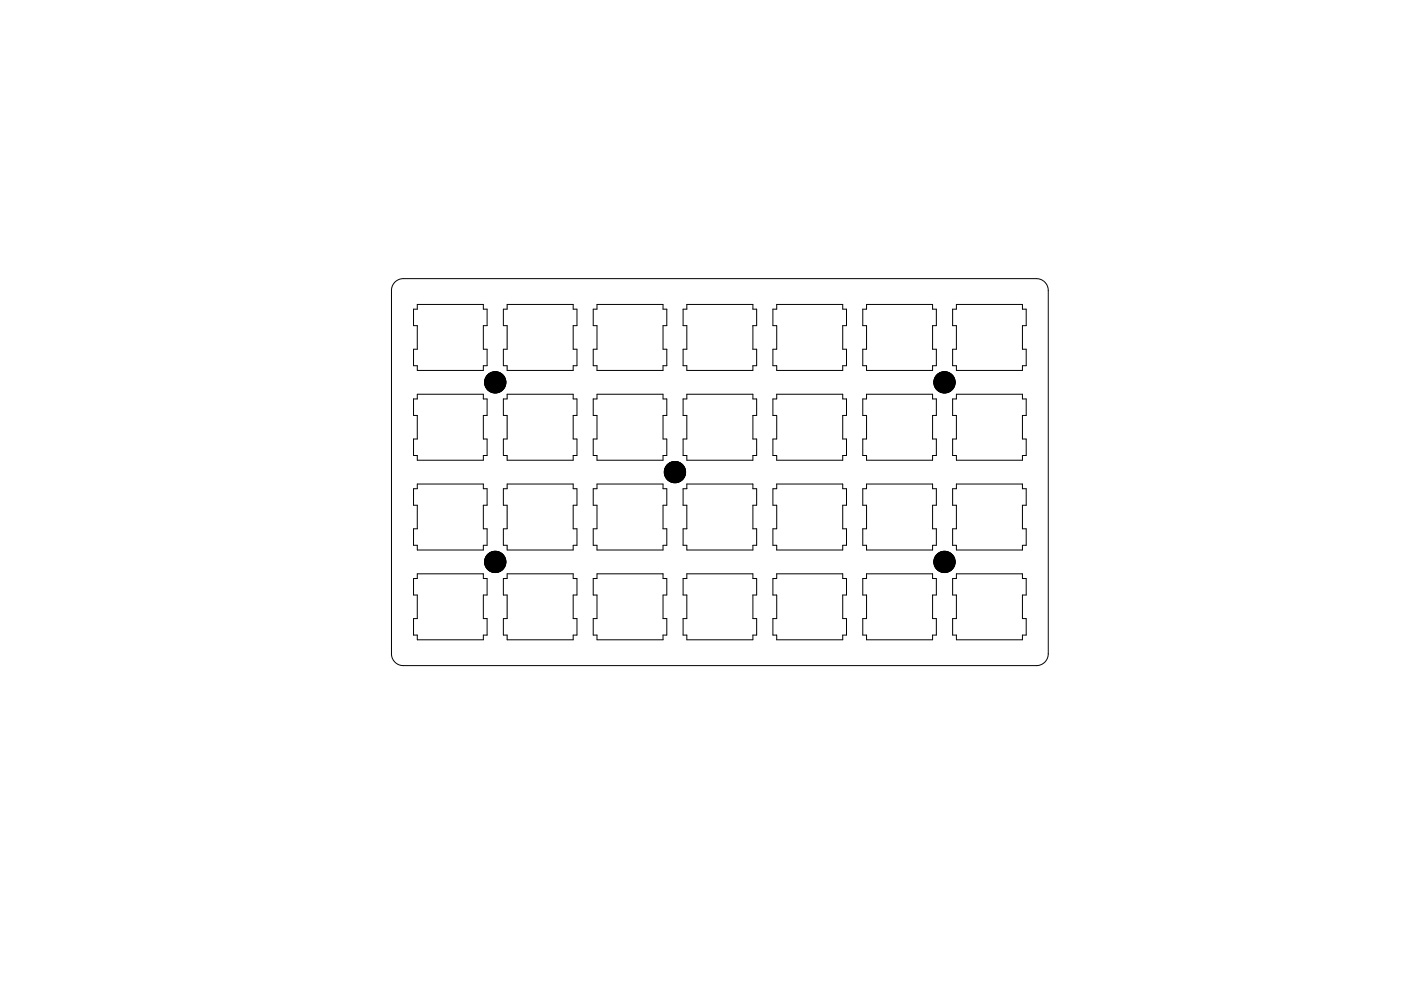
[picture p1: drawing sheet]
<svg xmlns="http://www.w3.org/2000/svg" width="297mm" height="210mm" viewBox="0 0 297 210" stroke-linecap="round" stroke-linejoin="round" font-family="sans-serif">
<g fill="#000" stroke="#000" stroke-width=".21">
<circle cx="105" cy="81.1" r="2.26"/>
<circle cx="105" cy="81.1" r="2.2"/>
<circle cx="200.2" cy="81.1" r="2.26"/>
<circle cx="200.2" cy="81.1" r="2.2"/>
<circle cx="105" cy="119.2" r="2.26"/>
<circle cx="105" cy="119.2" r="2.2"/>
<circle cx="143.1" cy="100.2" r="2.26"/>
<circle cx="143.1" cy="100.2" r="2.2"/>
<circle cx="200.2" cy="119.2" r="2.26"/>
<circle cx="200.2" cy="119.2" r="2.2"/>
</g>
<g fill="#fff" stroke="#fff" stroke-width=".21">
<circle cx="200.3" cy="81.1" r=".17"/>
<circle cx="200.3" cy="119.2" r=".17"/>
<circle cx="143.1" cy="100.2" r=".17"/>
<circle cx="105" cy="119.2" r=".17"/>
<circle cx="105" cy="81.1" r=".17"/>
</g>
<g fill="none" stroke="#000" stroke-width=".21">
<path d="M83.7 59.9l.9-.6 .9-.2h134.2a2.5 2.5 0 0 1 2.5 2.5v77.1a2.5 2.5 0 0 1-2.5 2.5h-134.2a2.5 2.5 0 0 1-2.5-2.5v-77.1l.2-.8zM88.5 64.6h14v1h.8v3.5h-.8v5h.8v3.5h-.8v1h-14v-1h-.8v-3.5h.8v-5h-.8v-3.5h.8zM107.5 64.6h14v1h.8v3.5h-.8v5h.8v3.5h-.8v1h-14v-1h-.8v-3.5h.8v-5h-.8v-3.5h.8zM126.6 64.6h14v1h.8v3.5h-.8v5h.8v3.5h-.8v1h-14v-1h-.8v-3.5h.8v-5h-.8v-3.5h.8zM145.6 64.6h14v1h.8v3.5h-.8v5h.8v3.5h-.8v1h-14v-1h-.8v-3.5h.8v-5h-.8v-3.5h.8zM164.7 64.6h14v1h.8v3.5h-.8v5h.8v3.5h-.8v1h-14v-1h-.8v-3.5h.8v-5h-.8v-3.5h.8zM183.7 64.6h14v1h.8v3.5h-.8v5h.8v3.5h-.8v1h-14v-1h-.8v-3.5h.8v-5h-.8v-3.5h.8zM202.8 64.6h14v1h.8v3.5h-.8v5h.8v3.5h-.8v1h-14v-1h-.8v-3.5h.8v-5h-.8v-3.5h.8zM88.5 83.6h14v1h.8v3.5h-.8v5h.8v3.5h-.8v1h-14v-1h-.8v-3.5h.8v-5h-.8v-3.5h.8zM107.5 83.6h14v1h.8v3.5h-.8v5h.8v3.5h-.8v1h-14v-1h-.8v-3.5h.8v-5h-.8v-3.5h.8zM126.6 83.6h14v1h.8v3.5h-.8v5h.8v3.5h-.8v1h-14v-1h-.8v-3.5h.8v-5h-.8v-3.5h.8zM145.6 83.6h14v1h.8v3.5h-.8v5h.8v3.5h-.8v1h-14v-1h-.8v-3.5h.8v-5h-.8v-3.5h.8z"/>
<path d="M164.7 83.6h14v1h.8v3.5h-.8v5h.8v3.5h-.8v1h-14v-1h-.8v-3.5h.8v-5h-.8v-3.5h.8zM183.7 83.6h14v1h.8v3.5h-.8v5h.8v3.5h-.8v1h-14v-1h-.8v-3.5h.8v-5h-.8v-3.5h.8zM202.8 83.6h14v1h.8v3.5h-.8v5h.8v3.5h-.8v1h-14v-1h-.8v-3.5h.8v-5h-.8v-3.5h.8zM88.5 102.7h14v1h.8v3.5h-.8v5h.8v3.5h-.8v1h-14v-1h-.8v-3.5h.8v-5h-.8v-3.5h.8zM107.5 102.7h14v1h.8v3.5h-.8v5h.8v3.5h-.8v1h-14v-1h-.8v-3.5h.8v-5h-.8v-3.5h.8zM126.6 102.7h14v1h.8v3.5h-.8v5h.8v3.5h-.8v1h-14v-1h-.8v-3.5h.8v-5h-.8v-3.5h.8zM145.6 102.7h14v1h.8v3.5h-.8v5h.8v3.5h-.8v1h-14v-1h-.8v-3.5h.8v-5h-.8v-3.5h.8zM164.7 102.7h14v1h.8v3.5h-.8v5h.8v3.5h-.8v1h-14v-1h-.8v-3.5h.8v-5h-.8v-3.5h.8zM183.7 102.7h14v1h.8v3.5h-.8v5h.8v3.5h-.8v1h-14v-1h-.8v-3.5h.8v-5h-.8v-3.5h.8zM202.8 102.7h14v1h.8v3.5h-.8v5h.8v3.5h-.8v1h-14v-1h-.8v-3.5h.8v-5h-.8v-3.5h.8zM88.5 121.7h14v1h.8v3.5h-.8v5h.8v3.5h-.8v1h-14v-1h-.8v-3.5h.8v-5h-.8v-3.5h.8zM107.5 121.7h14v1h.8v3.5h-.8v5h.8v3.5h-.8v1h-14v-1h-.8v-3.5h.8v-5h-.8v-3.5h.8z"/>
<path d="M126.6 121.7h14v1h.8v3.5h-.8v5h.8v3.5h-.8v1h-14v-1h-.8v-3.5h.8v-5h-.8v-3.5h.8zM145.6 121.7h14v1h.8v3.5h-.8v5h.8v3.5h-.8v1h-14v-1h-.8v-3.5h.8v-5h-.8v-3.5h.8zM164.7 121.7h14v1h.8v3.5h-.8v5h.8v3.5h-.8v1h-14v-1h-.8v-3.5h.8v-5h-.8v-3.5h.8zM183.7 121.7h14v1h.8v3.5h-.8v5h.8v3.5h-.8v1h-14v-1h-.8v-3.5h.8v-5h-.8v-3.5h.8zM202.8 121.7h14v1h.8v3.5h-.8v5h.8v3.5h-.8v1h-14v-1h-.8v-3.5h.8v-5h-.8v-3.5h.8z"/>
</g>
</svg>
